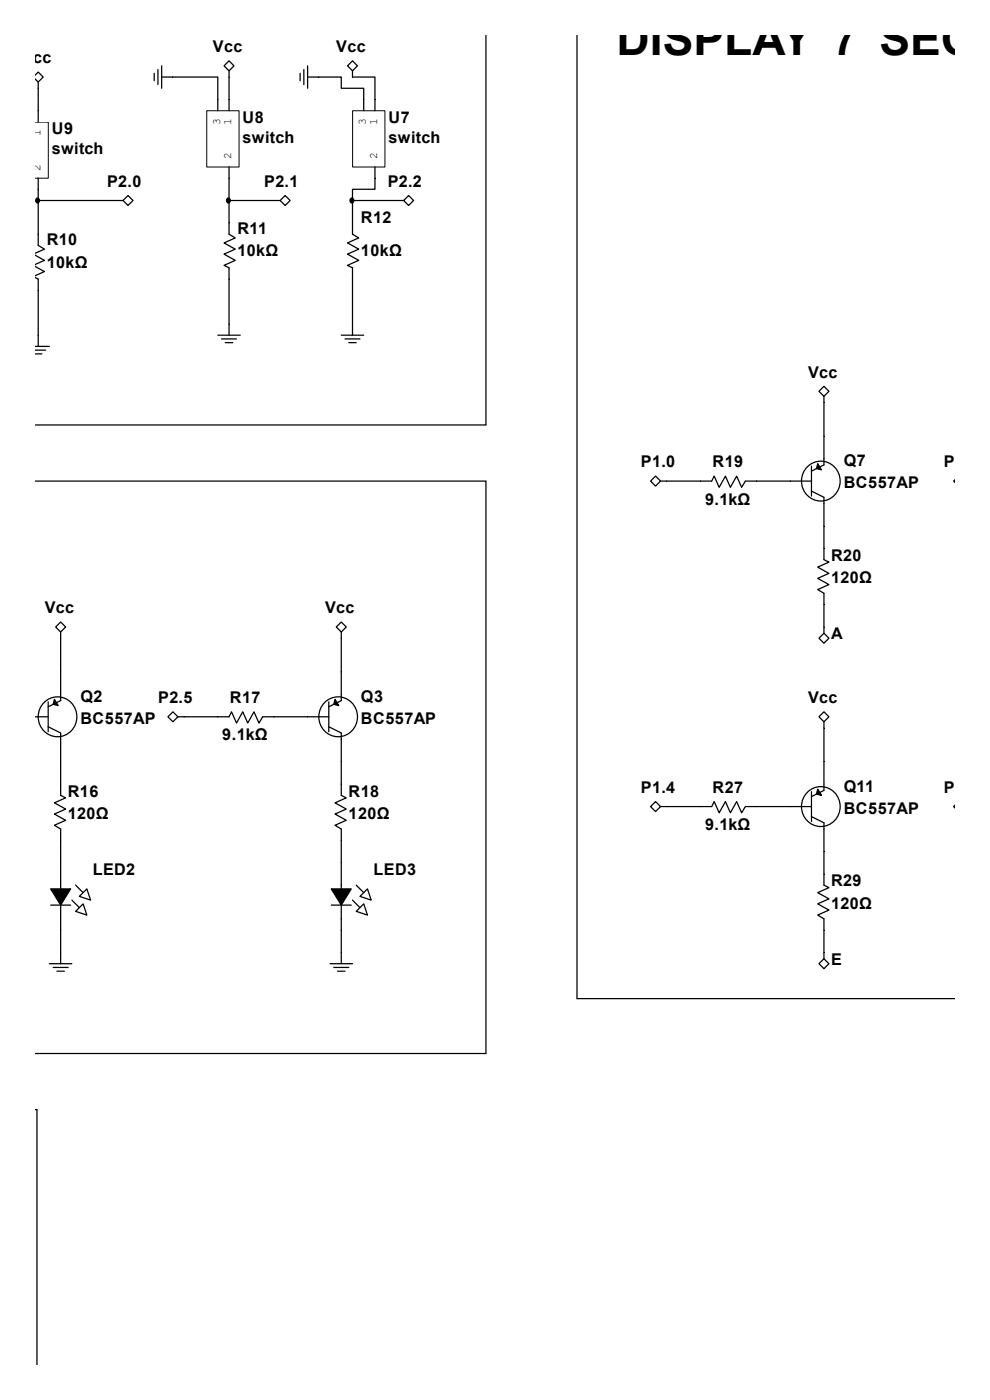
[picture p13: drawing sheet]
<svg xmlns="http://www.w3.org/2000/svg" width="210mm" height="297mm" viewBox="0 0 210 297" stroke-linecap="round" stroke-linejoin="round" font-family="sans-serif">
<defs><g id="words">
<text font-size="9.8" x="130.8" y="11.7">DISPLAY 7 SEGM</text>
<g font-size="3.4">
<text x="45.2" y="11">Vcc</text>
<text x="71.3" y="11">Vcc</text>
<text x="4.7" y="13.4">Vcc</text>
<text x="11" y="28.5">U9</text>
<text x="51.4" y="26.1">U8</text>
<text x="82.4" y="26.1">U7</text>
<text x="11" y="32.7">switch</text>
<text x="51.4" y="30.4">switch</text>
<text x="82.4" y="30.4">switch</text>
<text x="22.7" y="39.6">P2.0</text>
<text x="56" y="39.6">P2.1</text>
<text x="82.3" y="39.6">P2.2</text>
<text x="76.6" y="47.3">R12</text>
<text x="9.9" y="52">R10</text>
<text x="50.4" y="49.7">R11</text>
<text x="9.9" y="56.8">10kΩ</text>
<text x="50.4" y="54.4">10kΩ</text>
<text x="76.6" y="54.4">10kΩ</text>
<text x="171.4" y="80.1">Vcc</text>
<text x="136" y="99.1">P1.0</text>
<text x="151.2" y="99.1">R19</text>
<text x="179" y="98.8">Q7</text>
<text x="200.2" y="99.1">P1.1</text>
<text x="149.6" y="107.1">9.1kΩ</text>
<text x="179" y="103.6">BC557AP</text>
<text x="176.3" y="119">R20</text>
<text x="176.3" y="123.7">120Ω</text>
<text x="9.5" y="130.1">Vcc</text>
<text x="69" y="130.1">Vcc</text>
<text x="176.3" y="135.6">A</text>
<text x="17.1" y="148.9">Q2</text>
<text x="33.6" y="149.1">P2.5</text>
<text x="48.8" y="149.1">R17</text>
<text x="76.6" y="148.9">Q3</text>
<text x="171.4" y="149.1">Vcc</text>
<text x="17.1" y="153.6">BC557AP</text>
<text x="76.6" y="153.6">BC557AP</text>
<text x="47.2" y="157.1">9.1kΩ</text>
<text x="179" y="167.9">Q11</text>
<text x="14.4" y="169">R16</text>
<text x="14.4" y="173.7">120Ω</text>
<text x="74" y="169">R18</text>
<text x="74" y="173.7">120Ω</text>
<text x="136" y="168.2">P1.4</text>
<text x="151.2" y="168.2">R27</text>
<text x="179" y="172.7">BC557AP</text>
<text x="200.2" y="168.2">P1.5</text>
<text x="149.6" y="176.1">9.1kΩ</text>
<text x="19.7" y="185.6">LED2</text>
<text x="79.2" y="185.6">LED3</text>
<text x="176.3" y="188">R29</text>
<text x="176.3" y="192.8">120Ω</text>
<text x="176.3" y="204.7">E</text>
</g>
<g font-size="2.4">
<text x="8.6" y="29" transform="rotate(-90 8.6 29)">1</text>
<text x="46.7" y="26.5" transform="rotate(-90 46.7 26.5)">3</text>
<text x="49.1" y="26.5" transform="rotate(-90 49.1 26.5)">1</text>
<text x="77.6" y="26.5" transform="rotate(-90 77.6 26.5)">3</text>
<text x="80" y="26.5" transform="rotate(-90 80 26.5)">1</text>
<text x="49.1" y="33.8" transform="rotate(-90 49.1 33.8)">2</text>
<text x="80" y="33.8" transform="rotate(-90 80 33.8)">2</text>
<text x="8.6" y="36.2" transform="rotate(-90 8.6 36.2)">2</text>
</g>
</g></defs>
<g fill="none" stroke="#000" stroke-width=".26">
<path d="M7.6 15.8l.5-.5 1.1 1-1.1 1.1-.5-.5M8.1 17.4v8.5M32.7 15.6v1.5M33.5 14.8v3.1M34.3 16.3h11.9v7.2M34.3 14v4.7M48.6 12.9l1 1.1-1 1-1.1-1zM48.6 15v8.5M63.7 15.6v1.5M64.5 14.8v3.1M65.3 16.3h7.1v2.4h4.8v4.8M65.3 14v4.7"/>
<path d="M73.7 14l1.1-1.1 1 1.1-1 1zM74.8 15v1.3h4.7v7.2M103.1 7.6v82.6h-95.5M122.4 7.6v204.3h80M8.1 37.8v14.3l1.3 .8-1.8 .8M48.6 35.4v14.3l1.3 .8-2.4 1 2.4 1.4-2.4 1 2.4 1.3-2.4 1.1 1.1 .5v14.3M79.5 35.4v4.8h-4.7v2.3M7.6 54.2l1.8 1-1.8 .9M7.6 56.6l1.8 1-1.8 .8M7.6 58.9l.5 .3v14.3M8.1 42.5h18M26.1 42.5l1.1-1 1 1-1 1.1z"/>
<path d="M48.6 42.5h10.8M60.5 41.5l1 1-1 1.1-1.1-1.1zM74.8 42.5v7.2l1.3 .8-2.4 1 2.4 1.4-2.4 1 2.4 1.3-2.4 1.1 1.1 .5v14.3M74.8 42.5h10.8M85.6 42.5l1.1-1 1 1-1 1.1zM7.6 73.5h2.9M7.6 74.3h2.1M7.6 75.1h1.3M46.2 71.1h4.8M47 71.9h3.2M47.8 72.7h1.6M72.4 71.1h4.8"/>
<path d="M73.2 71.9h3.2M74 72.7h1.6M171.5 98.8a4.1 4.1 0 0 1 5.6 .4 4.1 4.1 0 0 1 0 5.7 4.1 4.1 0 0 1-5.6 .4 4.3 4.3 0 0 1 0-6.5zM172.1 98.9v6.3M174.8 82l1 1-1 1.1-1.1-1.1zM174.8 84.1v14.5l-2.7 1.3M7.6 102.1h95.5v121.4h-95.5M138 102.1l1.1-1.1 1 1.1-1 1zM140.1 102.1h10.9l.5-1.1 1.1 2.4 1.3-2.4 1 2.4 1.4-2.4 1 2.4 .8-1.3h14M172.1 104.2l2.7 1.3v13.2l1 .6-2.3 1 2.3 1.3-2.3 1.1 2.3 1.3-2.3 1.1 1.3 .8v8.4M202.4 101.9l-.1 .2 .1 .1M11.8 133l1.1-1 1 1-1 1.1z"/>
<path d="M12.9 134.1v14.5l-2.7 1.4M71.3 133l1.1-1 1.1 1-1.1 1.1zM72.4 134.1v14.5l-2.7 1.4M174.8 134.3l1 1.1-1 1.1-1.1-1.1zM7.6 152.1h2.6M9.6 148.8a4.1 4.1 0 0 1 5.6 .4 4.1 4.1 0 0 1 0 5.7 4.1 4.1 0 0 1-5.6 .4 4.3 4.3 0 0 1 0-6.5zM10.2 154.2l2.7 1.3v13.2l1 .6-2.4 1 2.4 1.3-2.4 1.1 2.4 1.3-2.4 1.1 1.4 .8v28.6M10.2 148.9v6.3M35.6 152.1l1.1-1.1 1 1.1-1 1zM37.7 152.1h10.9l.5-1.1 1.1 2.4 1.3-2.4 1.1 2.4 1.3-2.4 1 2.4 .8-1.3h14M69.1 148.8a4.1 4.1 0 0 1 5.6 .4 4.1 4.1 0 0 1 0 5.7 4.1 4.1 0 0 1-5.6 .4 4.3 4.3 0 0 1 0-6.5zM69.7 154.2l2.7 1.3v13.2l1.1 .6-2.4 1 2.4 1.3-2.4 1.1 2.4 1.3-2.4 1.1 1.3 .8v28.6"/>
<path d="M69.7 148.9v6.3M173.7 152.1l1.1-1.1 1 1.1-1 1zM174.8 153.1v14.6l-2.7 1.3M139.1 170.1l1 1-1 1.1-1.1-1.1zM140.1 171.1h10.9l.5-1 1.1 2.3 1.3-2.3 1 2.3 1.4-2.3 1 2.3 .8-1.3h14M171.5 167.9a4.1 4.1 0 0 1 5.6 .4 4.1 4.1 0 0 1 0 5.6 4.1 4.1 0 0 1-5.6 .5 4.3 4.3 0 0 1 0-6.5zM172.1 173.2l2.7 1.4v13.2l1 .5-2.3 1.1 2.3 1.3-2.3 1.1 2.3 1.3-2.3 1 1.3 .8v8.5M172.1 167.9v6.4M202.4 171l-.1 .1 .1 .2M10.8 192h4.2M15.2 191l1.6 1.5M16 187.8l1.6 1.6"/>
<path d="M17.6 191.8l.8 2.3-2.4-.8zM18.4 188.6l.8 2.4-2.4-.8zM70.3 192h4.2M74.8 191l1.6 1.5M75.6 193.3l1.6-1.5 .8 2.3zM75.6 187.8l1.6 1.6M76.4 190.2l1.6-1.6 .7 2.4zM10.5 204.5h4.7M11.3 205.2h3.2M12.1 206h1.6M70 204.5h4.8M70.8 205.2h3.2"/>
<path d="M71.6 206h1.6M174.8 203.4l1 1.1-1 1-1.1-1zM7.6 235.4h.2v54"/>
</g>
<g fill="#000" stroke="#000" stroke-width=".26">
<path d="M173.5 98.4l.8 1.3-1.1-.3zM11.5 148.4l.8 1.3-1-.3zM71.1 148.4l.8 1.3-1.1-.3zM173.5 167.4l.8 1.3-1.1-.2zM10.8 188.6h4.2l-2.1 3.4zM70.3 188.6h4.2l-2.1 3.4z"/>
<path d="M7.8 42.1a.47 .47 0 0 1 .6 .4 .47 .47 0 0 1-.6 .5 .63 .63 0 0 1 0-.9z" fill-rule="evenodd"/>
<path d="M48.3 42.1a.47 .47 0 0 1 .6 .4 .47 .47 0 0 1-.6 .5 .63 .63 0 0 1 0-.9z" fill-rule="evenodd"/>
<path d="M74.4 42.1a.47 .47 0 0 1 .6 .4 .47 .47 0 0 1-.6 .5 .63 .63 0 0 1 0-.9z" fill-rule="evenodd"/>
</g>
<path d="M7.6 25.9h2.6v11.9h-2.6M43.9 23.5h6.8v11.9h-6.8zM74.8 23.5h6.9v11.9h-6.9z" fill="none" stroke="#000" stroke-width=".21"/>
<use href="#words"/>
</svg>
